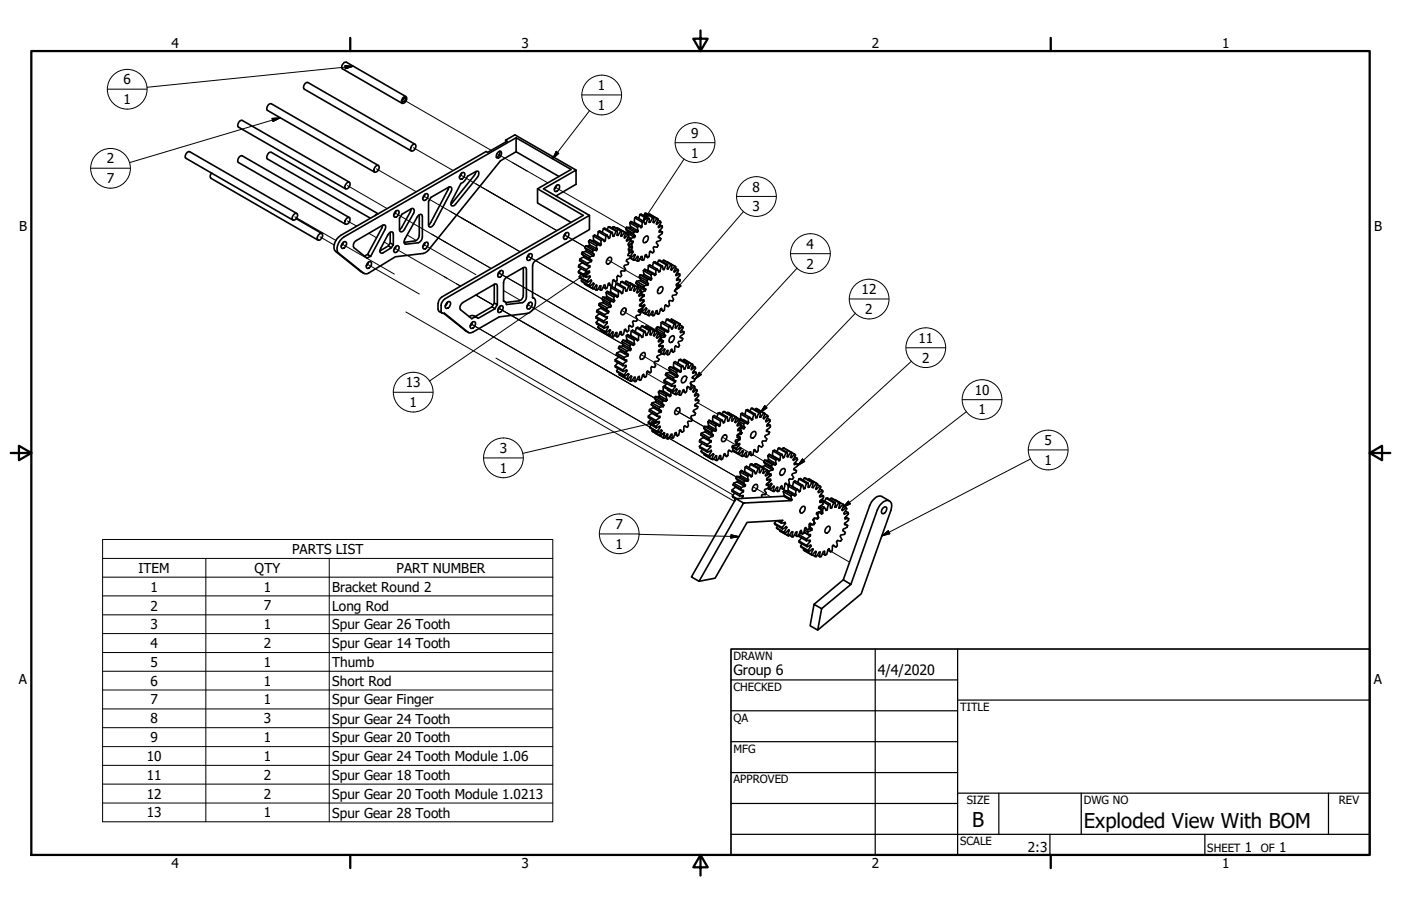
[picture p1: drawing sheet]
<svg xmlns="http://www.w3.org/2000/svg" width="432mm" height="279mm" viewBox="0 0 432 279" stroke-linecap="round" stroke-linejoin="round" font-family="sans-serif">
<defs><g id="words">
<g font-size="6.3">
<text x="299.7" y="255.1">B</text>
<text x="334" y="255.3">Exploded View With BOM</text>
</g>
<g font-size="4.4">
<text x="226.1" y="208">Group 6</text>
<text x="270.5" y="208.2">4/4/2020</text>
</g>
<g font-size="4.2">
<text x="52.8" y="14.7">4</text>
<text x="160.8" y="14.7">3</text>
<text x="268.7" y="14.7">2</text>
<text x="376.7" y="14.7">1</text>
<text x="38" y="26">6</text>
<text x="184.3" y="27.7">1</text>
<text x="38" y="32.1">1</text>
<text x="184.3" y="33.8">1</text>
<text x="213" y="42.5">9</text>
<text x="32.9" y="50.4">2</text>
<text x="213" y="48.6">1</text>
<text x="32.9" y="56.5">7</text>
<text x="232" y="59.1">8</text>
<text x="232" y="65.2">3</text>
<text x="5.9" y="71.4">B</text>
<text x="423.5" y="71.4">B</text>
<text x="248.6" y="76.7">4</text>
<text x="248.6" y="82.8">2</text>
<text x="265.6" y="90.7">12</text>
<text x="266.7" y="96.8">2</text>
<text x="283.1" y="105.7">11</text>
<text x="284.2" y="111.8">2</text>
<text x="125" y="119.4">13</text>
<text x="126.2" y="125.5">1</text>
<text x="300.4" y="121.7">10</text>
<text x="301.6" y="127.8">1</text>
<text x="321.9" y="137.2">5</text>
<text x="154.1" y="139.7">3</text>
<text x="321.9" y="143.3">1</text>
<text x="154.1" y="145.8">1</text>
<text x="189.7" y="163.1">7</text>
<text x="90" y="170.8">PARTS LIST</text>
<text x="189.7" y="169.2">1</text>
<text x="42.7" y="176.6">ITEM</text>
<text x="78.5" y="176.7">QTY</text>
<text x="122.2" y="176.6">PART NUMBER</text>
<text x="46.4" y="182.4">1</text>
<text x="81.3" y="182.4">1</text>
<text x="102.4" y="182.5">Bracket Round 2</text>
<text x="46.4" y="188.3">2</text>
<text x="81.3" y="188.2">7</text>
<text x="102.4" y="188.3">Long Rod</text>
<text x="46.4" y="194.1">3</text>
<text x="81.3" y="194">1</text>
<text x="102.4" y="194.1">Spur Gear 26 Tooth</text>
<text x="46.4" y="199.8">4</text>
<text x="81.3" y="199.8">2</text>
<text x="102.4" y="199.9">Spur Gear 14 Tooth</text>
<text x="46.4" y="205.6">5</text>
<text x="81.3" y="205.6">1</text>
<text x="102.4" y="205.7">Thumb</text>
<text x="5.8" y="211.1">A</text>
<text x="46.4" y="211.5">6</text>
<text x="81.3" y="211.5">1</text>
<text x="102.4" y="211.5">Short Rod</text>
<text x="423.4" y="211.1">A</text>
<text x="46.4" y="217.2">7</text>
<text x="81.3" y="217.2">1</text>
<text x="102.4" y="217.2">Spur Gear Finger</text>
<text x="46.4" y="223.1">8</text>
<text x="81.3" y="223.1">3</text>
<text x="102.4" y="223.1">Spur Gear 24 Tooth</text>
<text x="46.4" y="228.9">9</text>
<text x="81.3" y="228.9">1</text>
<text x="102.4" y="228.9">Spur Gear 20 Tooth</text>
<text x="45.2" y="234.7">10</text>
<text x="81.3" y="234.6">1</text>
<text x="102.4" y="234.7">Spur Gear 24 Tooth Module 1.06</text>
<text x="45.2" y="240.5">11</text>
<text x="81.3" y="240.5">2</text>
<text x="102.4" y="240.5">Spur Gear 18 Tooth</text>
<text x="45.2" y="246.3">12</text>
<text x="81.3" y="246.3">2</text>
<text x="102.4" y="246.3">Spur Gear 20 Tooth Module 1.0213</text>
<text x="45.2" y="252.1">13</text>
<text x="81.3" y="252.1">1</text>
<text x="102.4" y="252.2">Spur Gear 28 Tooth</text>
<text x="316.8" y="262.8">2:3</text>
<text x="383.7" y="262.8">1</text>
<text x="394.2" y="262.8">1</text>
<text x="52.8" y="267.7">4</text>
<text x="160.8" y="267.7">3</text>
<text x="268.7" y="267.7">2</text>
<text x="376.7" y="267.7">1</text>
</g>
<g font-size="3.5">
<text x="226.1" y="203.5">DRAWN</text>
<text x="226.1" y="213">CHECKED</text>
<text x="295.9" y="219.2">TITLE</text>
<text x="226.1" y="222.6">QA</text>
<text x="226.1" y="232.1">MFG</text>
<text x="226.1" y="241.6">APPROVED</text>
<text x="297.9" y="248">SIZE</text>
<text x="334" y="248">DWG NO</text>
<text x="412.7" y="247.9">REV</text>
<text x="295.9" y="260.7">SCALE</text>
<text x="372.1" y="262.8">SHEET</text>
<text x="388.6" y="262.8">OF</text>
</g>
</g></defs>
<!-- layer: Tweak Trail (ANSI) -->
<g fill="none" stroke="#000" stroke-width=".31">
<path d="M124.2 30.7l27.2 15.7M107.1 57.2l12.2 7.1M116 52.1l12.3 7M127.4 45.5l12.2 7.1M141.9 53.9l29.7 17.2M153.2 47.4l9.3 5.4M158 50.2l10.8 6.2M171.1 57.7l21.9 12.7M90.9 66.9l12.7 7.3M98.6 73l4.4 2.6M105.4 75.2l16.1 9.3M107.1 68.1l2.8 1.6"/>
<path d="M113.7 71.9l2.4 1.4M118.4 74.6l1.5 .9M121.6 76.5l16.1 9.3M121.6 65.6l29.8 17.2-18.4-10.6M125.5 72.5l2.8 1.7M130.6 60.5l16.1 9.2M130.6 75.4l16.1 9.3M138.7 65.2l21.6 12.5-18.3-10.6M162.6 78.9l22.9 13.3zM173.9 72.4l6.4 3.7zM113.1 81.4l16.1 9.3M125.1 96.2l101.3 58.4"/>
<path d="M136.8 85.3l5.2 3-1.3-.8M145.2 99.9l81.8 47.2zM146.7 91l5.3 3M152.1 87.8l.2 .2M153.6 95l48.1 27.7M153.6 84.1l38.6 22.2M153.7 95l48 27.7M153.7 84.1l38.5 22.1M155.2 89.6l5.2 3M162.6 93.9l28.1 16.2M187.1 80l10.2 5.9M191.6 95.7l11 6.3"/>
<path d="M152.8 110.4l73.1 42.3M197.5 109.3l9.1 5.3M199.3 115.1l5.9 3.5M208.2 126.5l8.9 5.1zM215 124.2l6.2 3.6M222.6 134.8l12.9 7.4M232.1 150.1l5.5 3.1M246.4 164.4l.2 .1M256.2 170.1l5.6 3.3"/>
</g>
<!-- layer: Visible (ANSI) -->
<g fill="none" stroke="#000" stroke-width=".51">
<path d="M124.2 30.1l.8-.3a1.19 1.19 0 0 1 .1 1.4 1.19 1.19 0 0 1-1.3 .6 1.63 1.63 0 0 1 .4-1.7zM124.5 30.3l.3-.1a.72 .72 0 0 1 .1 .8 .72 .72 0 0 1-.6 .4 .74 .74 0 0 1 .2-1.1zM125.1 29.8l-18.4-10.6a1.42 1.42 0 0 0-1.2 2l18.5 10.7M65.2 53.3a1.18 1.18 0 0 0-.2 1.7l33 19M106.8 56.5l.7-.4a1.22 1.22 0 0 1 .2 1.4 1.22 1.22 0 0 1-1.3 .7 1.34 1.34 0 0 1 .4-1.7zM107.7 56.2l-33-19.1a1.37 1.37 0 0 0-1.2 2.1l33 19M115.9 51.2l.7-.2a1.21 1.21 0 0 1 0 1.4 1.21 1.21 0 0 1-1.3 .5 1.8 1.8 0 0 1 .6-1.7zM116.6 51.1l-33-19.1a1.37 1.37 0 0 0-1.2 2l33 19.1M127.1 44.8l.7-.4a1.31 1.31 0 0 1 .2 1.4 1.31 1.31 0 0 1-1.1 .8 1.09 1.09 0 0 1 .2-1.8zM128 44.5l-33.1-19a1.32 1.32 0 0 0-1.1 2l32.9 19M131 59.9l-.7 1.2M138.3 57.7l-5.5 3.2-.7 1.2v7.3"/>
<path d="M138.3 57.7h.6a1.03 1.03 0 0 1 .1 1.4l-5.3 10.1a1.04 1.04 0 0 1-1.6 .6v-.4l.7-.8zM142 53.6l.8-.5 .3 .2a1.31 1.31 0 0 1-1.3 1.9 1.21 1.21 0 0 1 .2-1.6zM142.3 53.3l-.7 1.2M146.7 52.9l-2.6 1.5a4.1 4.1 0 0 1-2.1 2.2l-2.8 5.4a1.07 1.07 0 0 0 .1 1.5l.7-.1 .4-.4 6.7-8.3a1.56 1.56 0 0 0 .3-1.9l-.7 .1-.5 1.2-7.2 8.8M153.7 46.7h.7a1.37 1.37 0 0 1-1.3 2 1.55 1.55 0 0 1 .6-2zM154.1 46.6a1.6 1.6 0 0 1-1.1 1.9M155.8 43.2l.5 .4-6 3.4-.5-.3-44.8 25.9a4.2 4.2 0 0 0-1.9 4.6l8 6.5 1.1 .6M155.8 43.2l2.9-1.6 18.8 10.9M155.8 43.2l.3 .5M159.1 42.5l-53.1 30.6a4.5 4.5 0 0 0-2 4.6l8.1 6.6a1.49 1.49 0 0 0 1.6-.2l8.2-4.9 8.5-1 1.2-.6 22.6-28 4.9-2.8M159.1 46.8v-4.3l16.9 9.8-10.3 5.9v4.4l10.3 6M159.1 46.8l13.2 7.6"/>
<path d="M165.7 58.2l14.1 8.2-43.6 25.2a3.6 3.6 0 0 0-.8 4.5l.9 .5M171.3 57.4l.7-.4a1.17 1.17 0 0 1 .3 1.4 1.17 1.17 0 0 1-1.3 .6 1.35 1.35 0 0 1 .3-1.6zM171.6 57.2l-.8 1.2M90.7 66l.7-.2a1.3 1.3 0 0 1-1 2.1l-.2-.2a1.37 1.37 0 0 1 .5-1.7zM91.3 67.4l7.9 4.6M91.5 65.8l-33-19a1.32 1.32 0 0 0-1.2 2l33 19.1M98.5 72.1l.7-.1a1.35 1.35 0 0 1-1.2 2 1.27 1.27 0 0 1 .5-1.9zM105.6 74.9l.8-.4 .2 .1a1.34 1.34 0 0 1-1.3 1.9 1.21 1.21 0 0 1 .3-1.6zM105.9 74.7l-.7 1.2M106.9 67.3l.7-.2a1.2 1.2 0 0 1 .1 1.4 1.2 1.2 0 0 1-1.3 .5 1.65 1.65 0 0 1 .5-1.7zM107.7 67.1l-33-19a1.37 1.37 0 0 0-1.2 2l33 19.1M113.3 78.5l-.9 .5"/>
<path d="M116.5 66l-.9 .5M116.5 65.9l-32.9-18.9a1.37 1.37 0 0 0-1.2 2l31.8 18.3M117.1 77.4v.1M117.9 69.5l-8 4.7a1.64 1.64 0 0 0-.8 2.2l4.1 3.2 1-.5M117.9 69.5l.7-.1a1.14 1.14 0 0 1 0 1.5l-4.4 8.2-.9-.6 4.4-8.1zM120.3 74.9l-.6 .9M120.3 71.6v3.3l.9 .6M121.2 75.5v-3.4l-.2-.5a1.21 1.21 0 0 0-1.4 .8l-2.3 4.2a.92 .92 0 0 0 .4 1.5l2.9-1.7-.9-.6-2.6 1.6M121.2 75.5l-.6 .9M121.8 65.3l.4-.3h.6a1.37 1.37 0 0 1-1.3 1.9 1.28 1.28 0 0 1 .3-1.6zM121.8 76.2l.8-.4 .2 .1a1.34 1.34 0 0 1-1.3 1.9 1.21 1.21 0 0 1 .3-1.6zM122 75.9l-.7 1.3"/>
<path d="M122 65.1l-.7 1.2M126.7 64.4l-2.9 1.7-.7 1.2v3.5M126.7 64.4l.4-.1a.76 .76 0 0 1 .5 1l-2.9 5.3a.92 .92 0 0 1-1.5 .6l-.1-.4 .7-.7 2.7-4.8zM128.8 66.5l.8-.4 .5 .3 .1 .3v6.4l-.3 .9-1 .9-4.1 .3a1.21 1.21 0 0 1 0-1.5zM129.2 66.2v6.3l-.2 1-1 .8-3.5 .4M130.7 60.1l.8-.4 .3 .1a1.31 1.31 0 0 1-1.3 1.9 1.21 1.21 0 0 1 .2-1.6zM130.7 75.1l1.1-.4a1.37 1.37 0 0 1-1.3 2 1.29 1.29 0 0 1 .2-1.6zM131 74.9l-.7 1.2M162.8 78.6l.4-.3h.6a1.37 1.37 0 0 1-1.2 2 1.28 1.28 0 0 1 .2-1.7zM163.1 78.4l-.7 1.2M171.3 60.5l6.2-3.7v-4.3l-10 5.7 14.2 8.2M174.1 72.1l.4-.3h.6a1.37 1.37 0 0 1-1.2 1.9 1.29 1.29 0 0 1 .2-1.6z"/>
<path d="M174.4 71.9l-.7 1.2M178.8 79.9l2.3 1.3M178.8 79.9l-.2 .5 2.4 1.3M179.3 78.3l2.3 1.4M179.3 78.3l2.9 1.8M179.5 77.8l2.4 1.4M179.5 77.8l-.2 .5M179.9 79.3l-1.1 .6M179.9 79.3l2.3 1.3M180 78.9l-.1 .4M180.2 76.3l.6 .9M180.2 76.3l2.4 1.4"/>
<path d="M180.5 75.8l1 .1M180.5 77.5l-1 .3M180.5 75.8l2.4 1.4M180.5 77.5l2.4 1.4M180.5 75.8l-.3 .5M180.8 77.2l2.3 1.3M180.8 77.2l-.3 .3M181.4 74.4l.3 1.1M181.4 74.4l2.4 1.4M181.5 75.9l2.3 1.4M181.6 79.7l.8 .5-.2 .4M181.7 75.5l2.4 1.3"/>
<path d="M181.7 75.5l-.2 .4M181.8 74l.6 .2M181.8 74l2.9 1.6M181.8 74l-.4 .4M181.9 79.2l-.3 .5M182.6 77.7l.5 .8M182.9 72.8v1.2M182.9 77.2l.9 .1M182.9 72.8l.4-.3 2.3 1.3M182.9 72.8l2.3 1.4M182.9 77.2l-.3 .5M182.9 78.9l-1 .3"/>
<path d="M182.9 74l2.4 1.4M182.9 74l-.3 .4M183.1 78.5l-.2 .4M183.8 75.8l.3 1M184.1 76.8l-.3 .5M184.2 72.8l2.4 1.4M184.2 72.8l-.1 .1M184.4 71.4l-.2 1.4M184.4 71.4l.4-.2 2.3 1.3M184.4 71.4l2.4 1.4M185.2 74.2l.1 1.2M185.3 75.4l-.3 .4-.9-.4-.3 .4"/>
<path d="M185.6 73.8l.6 .7 .4-.3M185.6 73.8l-.4 .4M186 70.5l.4-.1 2.3 1.3M186 70.5l2.3 1.4M186 70.5l-.4 1.1M186.8 72.8l-.2 1.4M187.1 72.5l.5 1 .3-.2M187.1 72.5l-.3 .3M187.4 73l.5 .3M187.5 70l.4-.1 2.3 1.3M187.5 70l2.4 1.3M187.5 70l-.4 .8"/>
<path d="M187.6 79.4h.7a1.35 1.35 0 0 1-1.2 2 1.34 1.34 0 0 1 .5-2zM188.3 71.9l-.4 1.4M188.7 71.7l.2 1.2 .3-.1M188.7 71.7l-.4 .2M188.9 72.6l.3 .2M189 69.9l2.6 1.4M189 69.9l2.3 1.3M189 69.9l-.3 .5M189.9 71.3l-.7 1.5M190.2 72.5l.3 .1M190.2 71.2v1.4h.3M190.2 70.3l2.4 1.3"/>
<path d="M190.2 70.3l-.1 .1M190.2 71.2l-.3 .1M190.2 70.3l2.5 1.4M191.3 71.2l-.8 1.4M191.3 71.2l.3 .1M191.6 71.3l-.3 1.5h.3l1-1.2M192.6 71.6l.2 .2-.5 1.5 .2 .2 1.1-1M192.8 72l.8 .5M192.8 70.6l.6 .8M192.8 70.6l2.4 1.4M193.1 70.1l1 .1M193.1 70.1l2.4 1.4"/>
<path d="M193.1 70.1l-.3 .5M193.2 71.8l2.4 1.4M193.2 71.8l-.4 .1M193.4 71.4l2.4 1.4M193.4 71.4l-.2 .4M193.5 73.2l.8 .5M193.6 72.5l.2 .2-.8 1.4 .2 .3 1.1-.7M193.7 73.1l.8 .4M194.1 70.2l2.4 1.4M194.1 68.7l.3 1.1M194.1 68.7l2.4 1.4M194.2 74.4l.8 .5"/>
<path d="M194.3 73.7l.1 .3-.9 1.3 .1 .3 1.1-.4 .1 .4-1.1 1.2v.4l1.1-.2-.1 .5-1.1 .9-.1 .4 .9 .2-.1 .5-1.1 .6-.2 .4 .7 .5-.2 .5-1 .3-.2 .4 .5 .9-.3 .5-1-.1-.2 .4 .3 1.1-.3 .3-.9-.3-.3 .3 .1 1.3-.4 .3M194.4 79.3l.1 .1M194.4 69.8l2.3 1.4M194.4 69.8l-.3 .4M194.4 76.1l.5 .3M194.4 74.2h.1M194.4 68.3l2.6 1.5M194.4 68.3l2.4 1.4M194.4 68.3l-.3 .4M194.5 73.5l-.2 .6 .8 .3-.1 .5M194.8 77.5l.3 .2M194.9 76.4l-1 1.1v.5l1.2-.6v.3l-.8 1.4 .2 .3"/>
<path d="M195 74.9l-1.1 .7v.5h1v.3M195.2 72l.6 .8M195.5 71.5l1 .1M195.5 71.5l-.3 .5M195.5 78.5l.3 .2M195.5 68.6l2.4 1.3M195.5 68.6l-.2 .2M195.6 73.2l-1.1 .3M195.6 67.2l-.1 1.4M195.6 67.2l.4-.3 2.4 1.4M195.6 67.2l2.4 1.4M195.8 78.7l-.6 1.4"/>
<path d="M195.8 78.7l-.2-.2-1.1 .9M195.8 72.8l-.2 .4M196.5 70.1l.2 1.1M196.7 71.2l-.2 .4M196.8 69.7l.7 .5 .4-.3M196.8 69.7l-.3 .4M197.2 66.2l-.4 1.2M197.2 79.8l.8 .5M197.2 66.2l.4-.2 2.4 1.4M197.2 66.2l2.4 1.4M198 68.6l-.1 1.3M198.4 68.3l.4 .9 .3-.2"/>
<path d="M198.4 68.3l-.4 .3M198.5 73.3l.4-.3 .7-.2a1.39 1.39 0 0 1-1.2 2.1 1.15 1.15 0 0 1 .1-1.6zM198.6 68.7l.5 .3M198.8 78.9l.8 .5M198.8 65.8l2.7 1.3M198.8 65.8l2.4 1.3M198.8 65.8l-.4 .7M199.6 67.6l-.5 1.4M199.6 79.4l-.4-.9-.3 .2-.5 1.4-.4 .2M200 67.4l.1 1.2 .3-.1M200 67.4l-.4 .2M200.1 68.4l.3 .1"/>
<path d="M200.2 66l2.3 1.4M200.2 66l-.2 .2M200.2 66l2.5 1.5M200.3 77.5l.7 .4M201.2 67.1l-.8 1.4M201.2 67.1h.3M201.3 68.5l.2 .1M201.5 67.1l-.2 1.4 .2 .1M202.5 67.4l.3 .2-.6 1.4 .2 .2 1.1-.9M202.5 67.4l-1 1.2M202.7 67.8l.8 .5M202.9 73.1l.6 .4"/>
<path d="M203.3 71.1l.9 .5M203.3 69.3l.8 .4M203.5 68.3l.2 .3-.8 1.3v.3l1.2-.5M204.1 69.7l.1 .4-1.1 1.1v.4h1.1M204.2 71.6l-.1 .4-1.1 .8-.1 .4 .8 .4-.2 .5-1.1 .4-.2 .4 .6 .8-.2 .5-1.1-.1-.2 .4 .2 1.1-.3 .4-.7-.5-.3 .3-.2 1.3-.4 .3M113.3 81.1l.7-.5a1.17 1.17 0 0 1 .3 1.5 1.17 1.17 0 0 1-1.3 .6 1.35 1.35 0 0 1 .3-1.6zM113.5 80.8l-.3 .9-.4 .3M136.7 92.5l45-26.1v4.4l-16.7 9.6-.6 .7-.3 .9v9.8a1.96 1.96 0 0 1 .5 3.1 3.2 3.2 0 0 1-2.1 1.7l-8.6 1.1-8.2 4.7-1 .3-7.7-6.1-.7-.1a3.7 3.7 0 0 1 .4-4zM136.8 96.6l7.6 6M137.7 93.4l.7-.4 .3 .1a1.37 1.37 0 0 1-1.3 2 1.28 1.28 0 0 1 .3-1.7zM137.9 93.2l-.7 1.2M144.6 97.7l1.1-.4 1.4 .6"/>
<path d="M145.4 99.6l.3-.3h.7a1.37 1.37 0 0 1-1.3 1.9 1.28 1.28 0 0 1 .3-1.6zM145.6 99.4l-.7 1.2M151.6 94.6l-5.1 3M151.6 94.6l1 .6M152.3 87.7l-10 5.9a1.57 1.57 0 0 0-.4 1.9l3.5 2.8a1.31 1.31 0 0 1 2-.1l5.2-3M152.3 87.7l.7-.1 .3 .7v5.7l-1-.5zM152.3 93.5l-.7 1.1M153.3 94l-.7 1.2M153.9 94.7l.7-.5 .3 .2a1.37 1.37 0 0 1-1.4 1.9 1.43 1.43 0 0 1 .4-1.6zM153.9 83.8l.7-.4 .3 .1a1.34 1.34 0 0 1-1.4 1.9 1.35 1.35 0 0 1 .4-1.6zM154.1 94.4l-.7 1.3M154.1 83.6l-.7 1.2"/>
<path d="M155.2 92.8l.4 .2M155.8 85.9l5.5-3.4h.7l.2 .6v8.5a1.86 1.86 0 0 1-1.2 1.7l-4.9 .6-.5-.9-.4-.1v-5.7zM161.3 82.5v8.6a1.86 1.86 0 0 1-1.3 1.7l-4.2 .5M162.8 93.6l.7-.4 .3 .1a1.37 1.37 0 0 1-1.2 1.9 1.28 1.28 0 0 1 .2-1.6zM163.1 93.3l-.7 1.3M164.1 91.7l.4 .2M178.3 83.7l2.4 1.4M178.3 83.7v.4l2.4 1.4M178.4 81.9l-.1 .5 2.4 1.3M178.4 81.9l2.3 1.3M178.6 85.3l2.4 1.4M178.6 85.3l.1 .4 2.4 1.4"/>
<path d="M179.1 84.6l-.5 .7M179.1 82.8l-.8 .9M179.2 86.6l2.4 1.4M179.2 86.6l2.6 1.7M179.5 81l-1.1 .9M179.5 86.1l-.3 .5M179.5 80.8v.2M179.5 81l2.3 1.4M180.1 87.6l2.6 1.4M180.1 87.6l.2 .1M180.2 87.4l-.1 .2M180.7 83.7l1-.1v.4"/>
<path d="M180.7 85.1v.4M180.7 83.2v.5M181 81.7l.9 .3-.1 .4-1.1 .8M181 86.7l.1 .4M181.1 81.2l-.1 .5M181.2 83.7l.5 .3M181.5 85.2l.4 .2M181.6 88l.2 .3M181.7 84l-1 1.1M181.8 88.3l1.1-1 .2 .2-.6 1.4 .3 .2 1-1.2 .2 .1-.3 1.4M181.9 85.4l-.9 1.3M181.9 85.4l-.1-.3-1.1 .4"/>
<path d="M182.1 86.4l.2 .2M182.2 80.6l-1.1 .6M182.3 86.6l-.7 1.4M182.3 86.6l-.1-.2-1.1 .7M182.9 89l.8 .4M183.7 97.7l1.1-1 2.3 1.4M183.7 89.4l.4 .1 .8-1.4h.3v1.4M183.7 97.7l2.4 1.3M183.7 97.7v.4l2.4 1.4M183.8 99.4l2.4 1.4M183.8 99.4l.1 .5 2.3 1.3M184 95.7l-.1 .5 2.3 1.3"/>
<path d="M184 95.7l2.4 1.3M184.4 89l.8 .5M184.5 98.6l-.7 .8M184.5 94.1l2.4 1.4M184.5 94.1l2.9 1.8M184.7 93.6l2.4 1.3M184.7 93.6l-.2 .5M185.2 95.1l-1.2 .6M185.2 95.1l2.3 1.4M185.3 94.7l-.1 .4M185.5 92.1l.6 .9M185.5 92.1l2.4 1.4"/>
<path d="M185.8 91.6l1 .2M185.8 93.3l-1.1 .3M185.8 91.6l2.4 1.4M185.8 93.3l2.4 1.4M185.8 91.6l-.3 .5M185.9 88.6l.8 .4M186.1 99.5l1-.2v.3M186.1 93l2.3 1.3M186.1 93l-.3 .3M186.1 99v.5M186.2 97.5l1 .2-.1 .4M186.4 97l-.2 .5"/>
<path d="M186.7 89l-.2-1.1h-.3l-.7 1.5-.3 .1M186.8 91.8l2.3 1.3M186.8 99.4l.3 .2M186.8 90.2l.2 1.2M186.8 90.2l2.4 1.4M186.9 95.5l.7 .5-.1 .5M187 91.4l2.4 1.3M187 91.4l-.2 .4M187.1 98.1l-1 .9M187.1 99.6l-.9 1.2M187.1 89.9l2.7 1.4M187.1 89.9l2.4 1.3"/>
<path d="M187.1 94.9l-.2 .6M187.1 89.9l-.3 .3M187.5 87.7l.8 .5M187.5 96.5l-1.1 .5M187.9 93.5l.5 .8M188.2 93l.9 .1M188.2 94.7l-1.1 .2M188.2 93l-.3 .5M188.2 90l2.4 1.4M188.2 90l-.2 .3M188.3 88.7l-.1 1.3M188.3 88.2l-.5-1-.3 .2-.4 1.4-.4 .2"/>
<path d="M188.3 88.7l.4-.3 2.3 1.3M188.3 88.7l2.3 1.3M188.4 94.3l-.2 .4M188.9 86.4l.9 .5M189.2 91.6l.2 1.1M189.4 92.7l-.3 .4M189.5 91.2l.7 .5 .4-.3M189.5 91.2l-.3 .4M189.8 86.9l-.6-.7-.4 .4-.1 1.3-.4 .3M189.9 87.6l-.4 1.3M189.9 87.6l.3-.3 2.4 1.4M189.9 87.6l2.3 1.3"/>
<path d="M190.4 85l.2 .2M190.6 90v1.4M191 89.7l.6 .9 .3-.2M191 89.7l-.4 .3M191.2 90l.7 .4M191.5 86.9l.3-.1 2.4 1.3M191.5 86.9l2.3 1.4M191.5 86.9l-.4 .9M191.7 95.5l.7-.6 .3 .1a1.3 1.3 0 0 1-1.1 2l-.3-.5zM192.2 88.9l-.3 1.5M192.6 88.7l.2 1.1 .4-.1M192.6 88.7l-.4 .2"/>
<path d="M192.8 89.5l.4 .2M192.9 86.7l2.7 1.5M192.9 86.7l2.4 1.4M192.9 86.7l-.3 .5M193 80.5l.2 .1M193.8 88.3l-.6 1.4M194.1 87.3l.1-.1 2.3 1.3M194.2 88.1l-.1 1.4h.3M194.2 89.3l.2 .2M194.2 88.1l-.4 .2M195.2 80.1l.3 .2 1-1.2h.2l-.2 1.4M195.2 80.1l-1-.5 1.1 .6"/>
<path d="M195.3 88.1l-.9 1.4M195.3 88.1l.3 .1M195.3 89.5l.2 .2M195.6 88.2l-.3 1.4 .2 .1M195.7 80.1l.8 .4M196 87.2l2.9 2M196 87.2l2.3 1.4M196.2 86.7l2.4 1.4M196.2 86.7l-.2 .5M196.5 88.5l.3 .2-.6 1.5 .2 .2 1.1-.9M196.5 88.5l-1 1.2M196.5 88.3l2.4 1.4"/>
<path d="M196.5 88.3l-.2 .1M196.7 89l.8 .5M196.7 96l.3 .1M196.7 87.8l-.2 .5M196.8 95.6l1.9 1M196.8 95.6l2.1 1.2M197 85.3l.5 .9M197 85.3l2.4 1.3M197.2 86.6l-1 .1M197.2 86.6l2.4 1.3M197.2 93.9l.2 .1M197.2 92.6h.2"/>
<path d="M197.2 95.4l.9 .5M197.3 84.8l.9 .2M197.3 84.8l2.3 1.4M197.3 90.5l.4 .2M197.3 84.8l-.3 .5M197.4 92.6l1-.1v.4M197.4 94l.1 .4 1.1-.5 .1 .3M197.5 89.5l.2 .2-.9 1.4 .2 .3 1.1-.6 .1 .4M197.5 86.2l-.3 .4M197.5 86.2l2.3 1.3M197.5 95.3l.4 .3M197.5 90l.3 .2"/>
<path d="M197.7 90.7l.9 .2-.1 .4M197.8 94.4l.3 .1M197.8 90.2l-.1 .5M197.9 95.6l.2 .3M198 80.3l-.1-1.2h-.3l-.8 1.4h-.3M198.1 94.5l-.2 .5-1.1 .6-.1 .4 .8 .6-.3 .5-1 .2-.2 .4 .5 .9-.3 .5-1-.2-.3 .4 .3 1.2-.4 .3-.7-.5-.4 .3v1.4l-.4 .3M198.2 91.2l-1 1.2v.4l1.1-.3v.5l-1.1 .9-.1 .5 1 .1M198.2 91.1l.3 .2M198.2 85l2.4 1.4M198.3 83.4l.2 1.2M198.3 88.6l.8 .6-.2 .5M198.3 83.4l2.4 1.4"/>
<path d="M198.3 92.8l.1 .1M198.4 92.9l-1 1.1M198.4 94l.3 .2M198.5 91.3l-1.1 .9v.4M198.5 84.6l2.4 1.4M198.5 84.6l-.3 .4M198.6 88.1l-.3 .5M198.7 94.2l-.8 1.4M198.7 83.1l2.5 1.4M198.7 83.1l2.3 1.3M198.7 96.6l.2 .2M198.7 83.1l-.4 .3"/>
<path d="M198.9 89.7l-1.1 .5M198.9 96.8l1.1-1.1 .2 .1-.4 1.5M199 96.8l.8 .5M199.1 95.1l.2 .1M199.3 95.2l-.6 1.4M199.3 95.2l-.2-.2-1 .9M199.4 86.6l.4 .9M199.6 86.2l1 .2M199.6 87.9l-1 .2M199.6 86.2l-.2 .4M199.7 83.3l2.4 1.3M199.7 83.3l-.2 .2"/>
<path d="M199.8 82l-.1 1.3M199.8 97.3h.4l.8-1.3h.3l-.1 1.3M199.8 82l.4-.3 2.4 1.3M199.8 82l2.4 1.3M199.8 87.5l-.2 .4M200.5 96.9l.7 .4M200.7 84.8l.2 1.2M200.9 86l-.3 .4M201 84.4l.8 .6 .3-.4M201 84.4l-.3 .4M201.4 80.9l-.3 1.3M201.4 80.9l2.4 1.3"/>
<path d="M201.4 80.9l.4-.2 2.4 1.3M202 96.5l.8 .4M202.2 83.3l-.1 1.3M202.6 83l.5 .9 .3-.2M202.6 83l-.4 .3M202.8 96.9l-.2-1.1-.4 .1-.6 1.4h-.4M202.8 83.4l.6 .3M203 80.3h.4l2.3 1.3M203 80.3l2.4 1.4M203 80.3l-.4 .9M203.2 88.7l.8-.3a1.24 1.24 0 0 1 .1 1.4 1.24 1.24 0 0 1-1.3 .6 1.58 1.58 0 0 1 .4-1.7zM203.5 95.4l.9 .5"/>
<path d="M203.8 82.2l-.4 1.5M203.8 99.5l-.1 1.3M203.8 99.5l2.3 1.4M203.8 99.5l.4-.3 2.4 1.3M204.2 82l-.4 .2M204.3 82.9l.4 .2M204.4 95.9l-.5-.8-.3 .2-.4 1.4-.4 .2M204.5 80.3l3.5 1.8M204.5 80.3l2.3 1.3M204.5 80.3l-.3 .4M205.1 94.1l.6 .4M205.4 81.7l-.7 1.4-.3 .1-.2-1.2"/>
<path d="M205.4 98.5l-.4 1.1M205.4 98.5l2.4 1.4M205.4 98.5l.5-.1 2.3 1.4M205.7 80.8h-.1M205.7 82.8l.2 .1M205.7 81.6v1.3h.2M205.7 81.6l-.3 .1M206.8 81.6l.3 .1-.3 1.4 .2 .1 1-1.1M206.8 81.6l-.9 1.3M206.9 98.4l-.3 .5M206.9 98.4l2.5 1.4M206.9 98.4l2.8 1.5"/>
<path d="M207.8 99.9l-.5 1.4M207.9 89.7l.2 .2M208 82.1l.3 .2-.7 1.5 .2 .1 1.1-.8M208.2 82.7l.7 .4M208.2 99.8v1.3h.2M208.2 99.8l-.4 .1M208.5 87.8l.8 .5M208.7 84.1l.8 .4M208.8 85.9l.8 .4M208.9 83.1l.2 .3-.8 1.4v.2l1.2-.5M209.3 88.3l-.1 .5-1.1 .5-.2 .5 .8 .6-.3 .5-1.1 .2-.2 .3 .5 .9-.3 .5-.9-.2-.3 .4 .2 1.2-.4 .4-.7-.6-.3 .3-.1 1.3-.4 .3M209.4 99.8l-1 1.3"/>
<path d="M209.4 99.8l.3 .1M209.5 84.5v.5l-1 1.1v.4l1.1-.2M209.6 86.3l-.1 .4-1 .9-.1 .5 .9 .2M209.7 99.9l-.6 1.5 .2 .2 1.1-.9M184.3 100.9l2.3 1.4M184.3 100.9l.2 .3 2.3 1.4M184.7 100.3l-.4 .6M185.2 102l2.3 1.3M185.2 102l2.6 1.5M185.3 101.7l-.1 .3M186.2 100.8v.4M186.6 102.3l.2 .3"/>
<path d="M187.2 100.8l.3 .1M187.5 100.9l-.9 1.4M187.5 100.9l-.1-.3-1.2 .6M187.5 103.3l.3 .2M187.8 103.5l1-1.2 .2 .1-.3 1.5M187.9 101.7l.3 .2M187.9 103.4l.8 .5M188.2 101.9l-.7 1.4M188.2 101.9l-.2-.2-1.2 .9M188.7 103.9h.3l.9-1.3h.3v1.3M189.4 103.4l.8 .5M189.6 112.8l.1 .4 2.3 1.4"/>
<path d="M189.6 112.8l2.4 1.3M189.6 110.9l2.4 1.4M189.6 110.9v.5l2.4 1.4M190.1 108.9l-.2 .5 2.4 1.3M190.1 108.9l2.3 1.3M190.1 114.4l.1 .3 2.3 1.3M190.1 114.4l2.3 1.3M190.4 113.7l-.3 .7M190.4 111.9l-.8 .9M190.6 107.4l3 1.9M190.6 107.4l2.4 1.3M190.8 110.1l-1.2 .8"/>
<path d="M190.8 110.1l2.3 1.3M190.8 109.9v.2M190.8 115.5l2.6 1.5M190.8 115.5l2.4 1.3M190.9 106.8l2.3 1.4M190.9 106.8l-.3 .6M190.9 102.9l.8 .4M190.9 115.1l-.1 .4M191.2 108.4l-1.1 .5M191.2 108.4l2.3 1.3M191.3 107.9l-.1 .5M191.7 103.3l-.2-1.1-.4 .2-.5 1.4-.4 .1"/>
<path d="M191.7 105.3l.5 1M191.7 105.3l2.4 1.4M191.9 106.7l-1 .1M191.9 106.7l2.4 1.4M192 112.8l1-.2v.4M192 114.1v.5M192 104.9l.9 .2M192 104.9l2.4 1.3M192 104.9l-.3 .4M192 112.3v.5M192.2 106.3l-.3 .4M192.2 106.3l2.3 1.3"/>
<path d="M192.3 110.7l.9 .3-.1 .4M192.4 115.7l.1 .3M192.4 110.2l-.1 .5M192.5 101.8l.8 .5M192.5 112.7l.5 .3M192.9 105.1l2.4 1.4M192.9 114.2l.3 .2M193 108.7l.7 .6-.2 .4M193 113l-1 1.1M193 103.6l.2 1.2M193 103.6l2.4 1.3M193.1 111.4l-1.1 .9"/>
<path d="M193.2 116.8l.2 .2M193.2 114.4v-.4l-1.2 .6M193.2 114.4l-.8 1.3M193.2 104.8l-.3 .3M193.2 104.8l2.4 1.3M193.2 108.2l-.2 .5M193.3 102.3l-.5-.8-.3 .2-.3 1.4-.5 .2M193.4 117l1-1 .3 .1-.4 1.4M193.4 103.2l2.4 1.3M193.4 103.2l2.4 1.4M193.4 103.2l-.4 .4M193.5 117l.8 .5"/>
<path d="M193.5 109.7l-1.1 .5M193.5 115.3l.3 .1M193.8 115.4l-.1-.2-1.2 .8M193.8 115.4l-.6 1.4M194 100.4l.6 .3M194.1 106.7l.4 .9M194.3 108.1l-1.1 .1M194.3 117.5l.3 .1 .9-1.3h.3l-.1 1.4M194.4 106.2l.9 .3M194.4 106.2l-.3 .5M194.4 103.4l2.4 1.4M194.4 103.4l-.2 .2"/>
<path d="M194.4 116h.1M194.5 107.6l-.2 .5M194.6 102.1l-.2 1.3M194.6 102.1l2.3 1.3M194.6 102.1l.3-.3 2.4 1.4M194.9 117.2l.8 .5M195.4 104.9l.2 1.2M195.6 106.1l-.3 .4M195.8 104.5l.7 .6 .3-.3M195.8 104.5l-.4 .4M196.2 101.1l-.4 1.2M196.2 101.1l2.3 1.3"/>
<path d="M196.2 101.1l.3-.2 2.4 1.3M196.5 116.8l.7 .5M196.9 103.4l-.1 1.4M197.2 117.3l-.2-1.2-.3 .1-.7 1.4-.3 .1M197.3 103.2l.5 .9 .3-.2M197.3 103.2l-.4 .2M197.5 103.6l.6 .3M197.6 109.2l1-.5a1.34 1.34 0 0 1-1.1 2.1 1.15 1.15 0 0 1 .1-1.6zM197.7 100.6l-.4 .7M197.7 100.6l2.4 1.3M197.7 100.6l.4-.1 2.4 1.4M198 115.9l.8 .4"/>
<path d="M198.5 102.4l-.4 1.5M198.8 116.3l-.4-.9-.3 .2-.5 1.5-.4 .2M198.9 102.2l.2 1.2 .3-.1M198.9 102.2l-.4 .2M199.1 103.1l.3 .2M199.1 100.6l-.2 .4M199.1 100.6l2.4 1.3M199.1 100.6l2.7 1.4M199.5 114.5l.8 .4M200.1 101.9l-.7 1.4M200.3 101.2l2.4 1.2M200.3 103.1l.4 .2"/>
<path d="M200.5 101.9l-.2 1.3 .4 .1M200.5 101.9h-.4M201.5 101.9l-.8 1.4M201.5 101.9l.3 .1M201.8 102l-.4 1.4 .3 .2 1-1.2M202.2 101.2l.5 1M202.2 101.2l2.4 1.4M202.4 110.2h.1M202.6 100.8l2.4 1.3M202.6 100.8l2.9 1.5M202.6 100.8l-.4 .4M202.7 102.4l.2 .3-.6 1.4 .2 .2 1.1-.8"/>
<path d="M202.7 102.2l-.1 .2M202.7 102.2l2.4 1.3M202.8 103.1l.8 .4M202.9 102.8l2 1.1M203 108.1l-.1 .4 .9 .3M203 108.3l.8 .5M203 108.1l.6 .4M203.1 106.7l.2 .1M203.2 107.9l.3 .2M203.3 106.8l1-.2 .1 .3M203.3 104.6l.5 .3M203.3 104.6l.3 .1"/>
<path d="M203.5 108.1l.1 .4M203.6 103.5l.2 .3-.9 1.4v.3l1.2-.5 .1 .4-1.1 1.1v.4l1.1-.2v.6l-1.2 .8M203.6 104.7l.9 .4-.2 .4M203.6 104.1l.2 .1M203.7 100.8l-.2 .3M203.7 100.8l2.4 1.4M203.8 104.2l-.2 .5M203.8 108.8l-.1 .5-1.1 .5-.2 .4 .7 .6-.2 .5-1 .1-.3 .5 .5 .9-.4 .5-.8-.3-.3 .4 .1 1.2-.4 .4-.7-.6-.3 .3-.1 1.4-.4 .2M203.8 108.9l.6 .3M204 106.7l.4 .2M204.2 105.3l.1 .2M204.3 105.5l-1 .9v.4"/>
<path d="M204.4 119.3v1.3M204.4 109.2l.3 .1 .9-1.2h.3l-.1 1.3M204.4 106.9l-.9 1.2M204.4 119.3l1.4 .8M204.6 102.6l.5 .9M204.7 117.3l2.4 1.3M204.7 117.3v.5l2.3 1.3M204.7 107.6l.2 .2M204.9 103.9l-1.1 .3M204.9 119.1l2.4 1.4M204.9 119.1l.1 .3 2.4 1.4M204.9 107.8l-.2-.2-1.1 .9"/>
<path d="M204.9 107.8l-.5 1.4M204.9 119l-.5 .3M205 102.1l.8 .4 .3-.3M205 102.1l-.4 .5M205 109l.8 .4M205.1 115.6l2.6 1.6M205.1 115.6l.3 .2M205.1 103.5l-.2 .4M205.3 115.1l2.3 1.4M205.3 115.1l-.2 .5M205.5 118.2l-.6 .9M205.8 116.5l-1.1 .8"/>
<path d="M205.8 116.5l2.4 1.3M205.9 116.1l-.1 .4M205.9 120l-.2 .3M206.1 113.5l.5 1M206.1 100.9v1.3M206.1 113.5l2.4 1.4M206.4 114.9l-1.1 .2M206.4 114.9l2.3 1.4M206.5 113.1l2.9 1.5M206.5 113.1l2.4 1.3M206.5 113.1l-.4 .4M206.6 100.5l.4 1 .3-.2"/>
<path d="M206.6 114.5l2.3 1.4M206.6 114.5l-.2 .4M206.6 100.5l-.5 .4M206.7 103.9l.7-.4 .3 .1a1.37 1.37 0 0 1-1.3 1.9 1.43 1.43 0 0 1 .3-1.6zM206.7 108.1l.8 .5M206.9 101.1l.4 .2M207 119.1l1.1-.2 .1 .3M207.1 118.6l-.1 .5M207.5 108.6l-.4-.9-.3 .2-.6 1.4-.4 .1M207.6 113.2l2.3 1.4M207.6 113.2l-.3 .2M207.6 111.8v1.4"/>
<path d="M207.6 116.5l-.1 .5 .8 .4-.1 .4M207.6 111.8l.5-.3 2.3 1.4M207.6 111.8l2.4 1.4M207.8 119l.4 .2M208.2 117.8l-1.1 .8M208.2 119.2l-.9 1.3M208.2 101l.2 .1M208.2 106.7l.3 .2M208.5 114.9l.4 1M208.7 116.3l-1.1 .2M208.9 114.4l.8 .4 .2-.2M208.9 114.4l-.4 .5"/>
<path d="M208.9 115.9l-.2 .4M209.4 110.9l-.5 1.1M209.4 110.9l.3-.1 2.4 1.3M209.4 110.9l2.3 1.4M209.5 100.2l.9 .5M209.6 103.9l.6 .4M210 113.2l-.1 1.4M210 101.9l.8 .5M210.4 100.7l.2 .3-.9 1.3v.3l1.1-.2M210.4 112.9l.4 1 .3-.2M210.4 112.9l-.4 .3M210.5 116.3l.7-.3 .3 .1a1.53 1.53 0 0 1-1.1 2 1.09 1.09 0 0 1 .1-1.8z"/>
<path d="M210.8 113.5l.3 .2M210.8 102.4v.5l-1.1 .8-.1 .4 .8 .4-.2 .5-1 .3-.2 .4 .4 .9-.3 .5-.9-.4-.2 .3-.1 1.3-.4 .3M210.8 110.9l2.4 1.4M210.8 110.9l-.3 .4M210.8 110.9l2.7 1.5M211.7 112.3l-.6 1.4M211.7 119.7h.2M211.7 119.6l.2 .1M211.9 119.2l.3 .2M212 113.4l.3 .1M212.1 112.1l-.1 1.4h.3M212.1 112.1l-.4 .2"/>
<path d="M212.2 119.3l-.3 .4M212.9 118.4l.2 .2M212.9 118.5l.2 .1M213.1 118.6l-.1 .2M213.1 118.6l.8 .5M213.2 112.3l-.9 1.2M213.2 112.3l.3 .1M213.4 116.5l.5 .3M213.4 112.7l.8 .5M213.5 112.4l-.5 1.5 .1 .1 1.1-.8M213.8 114.4l.8 .5M213.9 119.1l.3 .2-.7 1.4 .2 .3 1.1-.8"/>
<path d="M213.9 119.1l-1 1-.2-.1 .2-.5M214 119.8l.8 .4M214.2 113.2l.2 .3-.9 1.3v.3l1.1-.2M214.6 114.9v.5l-1.2 .8v.4l.8 .4-.2 .5-1.1 .3-.2 .4 .4 .9-.3 .5-.8-.4-.4 .3v1.3l-.4 .3M199.8 128.3l2.4 1.4M199.8 130.2l2.4 1.3M199.8 128.3v.5l2.4 1.4M199.8 130.2l.1 .4 2.3 1.4M200.2 126.3l2.4 1.4M200.2 126.3l-.1 .5 2.3 1.4M200.2 131.7l2.4 1.4M200.2 131.7l.2 .3 2.4 1.4"/>
<path d="M200.6 129.3l-.8 .9M200.7 131l-.5 .7M200.7 124.8l2.4 1.3M200.7 124.8l2.9 1.8M200.9 127.4l-1.1 .9M200.9 127.4l2.4 1.4M201 124.3l2.3 1.3M201 127.3l-.1 .1M201 132.9l2.3 1.3M201 132.9l3.4 2.1M201 124.3l-.3 .5M201.2 132.5l-.2 .4"/>
<path d="M201.4 125.7l-1.2 .6M201.4 125.7l2.3 1.4M201.5 125.3l-.1 .4M201.7 122.7l.5 .9M201.7 122.7l2.4 1.4M202 122.3l.9 .1M202 124l-1 .3M202 122.3l2.3 1.3M202 124l2.4 1.4M202 122.3l-.3 .4M202.1 133.6v.1M202.2 130.2l1-.2v.4"/>
<path d="M202.2 129.7v.5M202.2 131.5v.5M202.2 123.6l2.4 1.4M202.2 123.6l-.2 .4M202.4 128.2l1 .2-.1 .4M202.6 127.7l-.2 .5M202.6 133.1l.2 .3M202.8 130.1l.4 .3M202.9 120.9l.4 1.1M202.9 122.4l2.4 1.4M202.9 120.9l2.4 1.3M203.1 126.1l.7 .6-.1 .4"/>
<path d="M203.1 131.6l.4 .2M203.2 130.4l-1 1.1M203.3 122l2.3 1.4M203.3 122l-.4 .4M203.3 128.8l-1.1 .9M203.3 120.5l.5 .2M203.3 120.5l2.8 1.5M203.3 125.6l-.2 .5M203.3 120.5l-.4 .4M203.5 131.8l-.9 1.3M203.5 131.8l-.1-.4-1.2 .6M203.7 127.1l-1.1 .6"/>
<path d="M203.8 132.7l.2 .1M204 132.8l-.7 1.4M204 132.8l-.2-.2-1 .8M204.1 124.1l.5 .9M204.3 123.6l1 .2M204.3 123.6l-.2 .5M204.4 125.4l-1.1 .2M204.4 135l.3 .1 .9-1.2h.3l-.2 1.4M204.4 120.6l2.4 1.4M204.4 120.6l-.2 .3M204.6 133.4l.3 .2-.5 1.4M204.6 133.4l-1 1.1-.3-.3"/>
<path d="M204.6 125l-.2 .4M204.6 133.4l.3 .2M204.9 134.9l.8 .4M205.3 122.2l.3 1.2M205.6 123.4l-.3 .4M205.7 120.3l2.5 1.3M205.7 120.3h.1M206.4 134.7l.8 .4M206.8 122l-.4 .3-.7-.4-.4 .3M206.8 120.8v1.2M207.2 135.1l-.1-1.2h-.3l-.7 1.4h-.4M207.3 120.5l.1 .3"/>
<path d="M208 133.9l.8 .5M208.1 121.6l.3 .1 1-1.2h.2l-.1 1.4M208.5 120l.2 .1M208.5 126l.8-.3a1.2 1.2 0 0 1 .1 1.5 1.2 1.2 0 0 1-1.4 .4 1.65 1.65 0 0 1 .5-1.6zM208.7 120.1l-.6 1.5M208.7 120.1l-.2-.1-1.1 .8M208.7 121.4l.8 .5M208.8 134.4l-.4-1.1-.3 .2-.5 1.5-.4 .1M209.4 132.7l.9 .6M210.3 133.3l-.6-.8-.3 .3-.2 1.4-.4 .2M210.4 120.7l.8 .4M211 131.3l.4 .3"/>
<path d="M211.2 121.1l-.4-1-.9 1.6-.4 .2M213.7 126.9l.2 .1M214.2 124.9l.9 .5M214.5 122.9l.8 .5M214.5 121.2l.8 .5M214.8 120.2l.1 .3-.8 1.3v.4l1.2-.5M215.1 125.4l-.2 .5-1.1 .6-.1 .4 .7 .5-.2 .6-1.1 .2-.2 .5 .5 .8-.3 .4h-.9l-.3 .3 .3 1.1-.4 .5-.8-.5-.2 .3v1.3l-.5 .4M215.3 121.7v.3l-1.1 1.2 .1 .4 1-.2M215.3 123.4v.5l-1.1 .9-.1 .4 1 .2M215.6 137.7l2.4 1.3M215.6 137.7l.1 .4 2.4 1.3M215.6 135.8l2.4 1.3"/>
<path d="M215.6 135.8v.5l2.3 1.3M216 134.2l2.4 1.3M216 134.2l2.5 1.4M216.1 139.2l2.3 1.4M216.1 139.2l.2 .3 2.3 1.4M216.2 133.6l2.4 1.4M216.2 133.6l-.2 .6M216.4 136.7l-.8 1M216.5 138.6l-.4 .6M216.8 134.9l-1.2 .9M216.8 134.9l2.3 1.4M216.9 134.6l-.1 .3"/>
<path d="M216.9 132l.6 .8M216.9 132l2.4 1.4M217.2 131.5l1 .1M217.2 131.5l2.3 1.3M217.2 131.5l-.3 .5M217.3 133.2l-1.1 .4M217.3 133.2l2.3 1.4M217.5 132.8l2.3 1.4M217.5 132.8l-.2 .4M217.9 137.6l1.1-.1v.4M218 137.1l-.1 .5M218 139l.1 .4"/>
<path d="M218.2 130l.2 1.2M218.2 131.6l2.3 1.4M218.2 130l2.3 1.4M218.4 135.5l.8 .4-.1 .4M218.4 131.2l2.4 1.4M218.4 131.2l-.2 .4M218.5 137.6l.5 .3M218.6 129.6l2.6 1.5M218.6 129.6l2.3 1.4M218.6 135l-.2 .5M218.6 129.6l-.4 .4M219 137.9l-1 1.1"/>
<path d="M219 139l.3 .2M219.1 136.3l-1.1 .8M219.3 133.4l.5 .8M219.3 139.2l-.9 1.4M219.3 139.2l-.1-.3-1.1 .5M219.5 132.8l1 .2M219.5 132.8l-.2 .6M219.6 134.6l-1 .4M219.6 129.9l2.4 1.3M219.6 129.9l-.2 .2M219.7 128.5l-.1 1.4M219.7 128.5l.5-.4 2.3 1.4"/>
<path d="M219.7 128.5l2.4 1.4M219.7 140l.3 .1M219.8 134.2l-.2 .4M220.5 131.4l.3 1.2M220.8 132.6l-.3 .4M220.9 131l.8 .5 .3-.3M220.9 131l-.4 .4M221.4 127.4l-.4 1.3M221.4 127.4l.4-.1 2.4 1.3M221.4 127.4l2.3 1.4M222.1 129.9l-.1 1.3M222.5 129.5l.4 .9 .4-.2"/>
<path d="M222.5 129.5l-.4 .4M222.8 129.9l.5 .3M222.8 134.5l.4-.3h.6a1.37 1.37 0 0 1-1.2 1.9 1.28 1.28 0 0 1 .2-1.6zM222.9 126.9h.4l2.4 1.4M222.9 126.9l2.4 1.4M222.9 126.9l-.3 .8M223.7 128.8l-.4 1.4M224.2 128.6l.1 1.3 .3-.1M224.2 128.6l-.5 .2M224.3 129.6l.3 .2M224.3 127.2l2.6 1.5M224.3 127.2l-.1 .2"/>
<path d="M224.3 127.2l.3 .1M224.7 138.9l.5 .3M225.3 128.3l-.7 1.5M225.3 128.3h.4M225.5 129.7l.2 .1M225.7 128.3l-.2 1.4 .2 .1M225.7 137.9l1.4 .8M225.7 137.6l1.2 .7M225.9 138.9l-.3 .4-.9-.5-.3 .3-.1 1.4-.3 .3M225.9 138.8l1.7 1M225.9 138.9l1.9 1.2M226.3 139.2l2.3 1.5"/>
<path d="M226.9 138.3l.2 .4M226.9 129l.9 .4M227.2 128.9l2.9 1.6M227.2 128.9l2.4 1.4M227.2 134.3l.1 .1M227.2 128.9l-.1 .1M227.3 134.4l-.1 .5 .9 .2-.1 .5M227.6 136.8l.4 .3M227.6 139.8l.2 .3M227.6 130.4l.8 .5M227.8 129.4l.2 .3-.9 1.4 .2 .3 1.1-.5M227.8 129.4l-1.1 1-.3-.2 .6-1.5-.3-.2-1 1.3"/>
<path d="M227.8 135.4l.2 .2M227.8 132l.4 .2M227.8 130l1.4 .7M228 133.6l.5 .3M228 135.6l-1.1 .9v.5l1.1-.3v.4l-1.1 1.2M228.1 138.2l.2 .2M228.2 132.2h1.1M228.2 132.2l-.2 .6 .7 .7M228.2 131.6l1.1 .6M228.3 129l2.4 1.4M228.3 129l-.3 .3M228.3 138.4l-.7 1.4"/>
<path d="M228.3 138.4l-.1-.4-1.1 .7M228.3 127.7v1.3M228.3 127.7l.4-.3 2.4 1.3M228.3 127.7l2.4 1.4M228.3 133.3l.4 .2M228.4 130.9l.1 .4M228.5 133.9l-1.2 .5M228.5 131.3l-1.1 1.2v.3l1.1-.1-.1 .5-1.1 .8-.1 .4 .9 .4-.2 .5-1.1 .4-.2 .4 .6 .8-.3 .5h-1l-.3 .3 .3 1.2M228.5 131.2l1.1 .6M228.7 133.5l-.2 .4M228.9 139.1l.2 .1M229.1 139.2l-.5 1.5"/>
<path d="M229.1 139.2l-.2-.2-1.1 1.1M229.2 130.7l.4 1.1M229.6 130.3l.8 .4 .3-.3M229.6 131.8l-.3 .4M229.6 130.3l-.4 .4M229.9 126.5l-.3 1.4M229.9 126.5l.5-.2 2.3 1.4M229.9 126.5l2.4 1.4M230.7 129.1v1.3M231.1 128.7l.5 .8 .4-.2M231.1 128.7l-.4 .4M231.3 129l.7 .3"/>
<path d="M231.6 125.9h.4l2.3 1.4M231.6 125.9l2.3 1.4M231.6 125.9l-.5 .8M231.8 133.3l.8-.3a1.19 1.19 0 0 1 .2 1.4 1.19 1.19 0 0 1-1.3 .6 1.63 1.63 0 0 1 .3-1.7zM232.3 127.9l-.3 1.4M232.3 138.9l.9 .5M232.7 127.7l.2 1.1h.4M232.7 127.7l-.4 .2M232.9 128.5l.4 .3M233 126l2.7 1.5M233 126l2.4 1.4M233 126l-.2 .4"/>
<path d="M233.2 139.4l-.5-.8-.4 .2-.3 1.5-.4 .2M233.9 127.3l-.6 1.5M233.9 137.5l.4 .2M234.2 128.5l.2 .2M234.3 127.3l-.1 1.4h.2M234.3 127.3h-.4M235.4 127.4l-1 1.3M235.4 127.4l.3 .1M235.7 127.5l-.5 1.5 .3 .2 1-1.1M235.7 127.6l.8 .5M236.3 132.8l.9 .5M236.5 129l.7 .4"/>
<path d="M236.5 128.1l.2 .3-.7 1.4 .1 .3 1.1-.7M236.7 130.7l.7 .5M237.2 133.3l-.2 .5-1.2 .5-.1 .4 .6 .7-.2 .6h-1l-.3 .3 .3 1.1-.3 .5-.9-.5-.2 .4-.1 1.3-.4 .3M237.2 129.4l.2 .5-1.1 1.2v.3l1.1-.2M237.4 131.2v.5l-1.1 .9-.1 .4 1 .3M238.3 139.1l-.2 1.4M238.3 139.1l2.3 1.4M238.3 139.1l.4-.3 2.3 1.3M239.9 138.2l-.4 1.1M239.9 138.2l2.4 1.4M239.9 138.2h.4l2.3 1.3M241.4 138.1l3.5 2"/>
<path d="M241.4 138.1l-.4 .5M241.4 138.1l2.4 1.4M242.3 139.6l-.6 1.4M242.6 139.5v1.3h.3M242.6 139.5l-.3 .1M243.8 139.5l-.9 1.3M243.8 139.5l.3 .1-.5 1.4M217 140.2l2.5 1.5M217 140.2l.1 .1M217.1 140l-.1 .2M218.4 140.6l.2 .3M219.9 141.5l.8 .5"/>
<path d="M220 140.1l-.6 1.5 .3 .1 1-1.2 .2 .1-.2 1.4M220 140.1l-.2-.1-1.2 .9M221.5 141.3l.8 .4M222.3 141.7l-.2-1.2h-.3l-.7 1.5h-.4M223.1 140.3l.9 .5M224 140.8l-.5-.9-.4 .2-.4 1.4-.4 .2M225.6 151.1v.5l2.4 1.4M225.6 151.1l2.4 1.4M225.7 153l.2 .4 .9 .5M225.7 153l1.4 .8M225.9 149.5l.2 .1M225.9 149.5l2.5 1.5"/>
<path d="M226.1 149l2.4 1.4M226.1 149l-.2 .5M226.4 154.3l.1 .1M226.4 152.1l-.7 .9M226.6 153.8l-.2 .5M226.8 150.1l-1.2 1M226.8 150.2l2.3 1.4M226.8 147.4l.6 .8M226.8 153.8l-13.7 24.1 2.4 1.4 4.9-1 9.9-17.2 10.9-.6-.3 .4M226.8 147.4l2.4 1.4M227.1 146.9l1 .2M227.1 146.9l2.4 1.4"/>
<path d="M227.1 146.9l-.3 .5M227.2 148.7l-1.1 .3M227.2 148.7l2.4 1.3M227.4 148.2l-.2 .5M227.4 148.2l2.3 1.4M228 153l1-.2v.3M228 152.5v.5M228.1 145.5l.2 1.2M228.1 147.1l2.3 1.3M228.1 145.5l2.3 1.4M228.3 146.7l-.2 .4M228.3 146.7l2.4 1.3"/>
<path d="M228.5 150.4l-.2 .5 .9 .3-.1 .4M228.5 145.1l2.5 1.5M228.5 145.1l2.3 1.4M228.5 145.1l-.4 .4M228.6 140.7l.3 .1 1-1.3h.2l-.1 1.4M228.7 152.9l.3 .2M229 153.1l-.5 .6M229.1 151.6l-1.1 .9M229.2 148.8l.5 .8M229.2 155.1l14.7-.7-2.3-1.4-14.8 .8 2.4 1.3-13.7 24.2M229.2 140.5l.8 .4M229.5 148.3l.9 .1"/>
<path d="M229.5 145.4l-.2 .2M229.5 145.4l2.3 1.4M229.5 148.3l-.3 .5M229.6 150l-1.1 .4M229.7 144.1l-.2 1.3M229.7 144.1l2.3 1.3M229.7 144.1l.4-.3 2.3 1.4M229.7 149.6l-.1 .4M230.4 146.9l.3 1.1M230.7 148l-.3 .4M230.8 146.5l.7 .6 .3-.3M230.8 146.5l-.4 .4"/>
<path d="M230.8 140l.8 .5M231.3 143.2l-.4 1.1M231.3 143.2l2.4 1.3M231.3 143.2l.4-.1 2.4 1.3M231.6 140.5l-.2-1.2-.3 .1-.7 1.4-.4 .1M232 145.4l-.2 1.4M232.3 149.7l.8-.3a1.22 1.22 0 0 1 .2 1.4 1.22 1.22 0 0 1-1.3 .6 1.63 1.63 0 0 1 .3-1.7zM232.4 145.2l.4 .9 .3-.1M232.4 145.2l-.4 .2M232.7 145.7l.4 .3M232.8 143l-.3 .5M232.8 143l2.3 1.4"/>
<path d="M232.8 143l2.7 1.5M233.7 144.5l-.6 1.5M234 143.6l2.4 1.3M234.1 144.4v1.3h.2M234.1 145.5l.2 .2M234.1 144.4l-.4 .1M235.1 144.4l-.8 1.3M235.1 145.9h.2M235.1 144.4l.4 .1M235.4 142.4l.6 .8-.2 .4-1.1 .4M235.4 142.4l2.3 1.4M235.5 144.5l-.4 1.4"/>
<path d="M235.6 141.9l1 .1M235.6 141.9l2.4 1.4M235.6 141.9l-.2 .5M235.8 143.6l2.3 1.4M236 143.2l2.3 1.4M236.2 149.5l.5 .2M236.3 147.8l.2 .2M236.3 149.2l.2 .1M236.4 144.9l-1.1 1.1-.2-.1M236.4 144.9l.2 .3-.7 1.4 .1 .2 1.2-.6M236.4 145.6l.5 .3M236.5 148l1-.2 .1 .3"/>
<path d="M236.5 145l.5 .4M236.5 149.3l.2 .4M236.6 142l2.4 1.4M236.7 140.5l.2 1.2M236.7 140.5l2.4 1.4M236.7 149.7l.3 .2M236.8 150.5l.4 .2M236.9 145.9l.8 .3-.1 .4M236.9 141.7l-.3 .3M236.9 141.7l2.4 1.4M237 146l-.6-.3 .8 .5M237 140.1l2.5 1.4"/>
<path d="M237 140.1l2.4 1.4M237 140.1l-.3 .4M237 145.4l-.1 .5M237.2 146.2l.1 .4-1 1.2v.3l1.1-.2M237.2 150.7l.2 .2M237.2 146.4l.4 .2M237.3 147.8l.1 .1M237.4 150.9l1-1 .2 .2-.3 1.4M237.4 150.9l-.7-.3 1.6 .9M237.4 147.9v.5l-1.1 .8-.1 .4 .8 .3-.1 .6-1.1 .4-.2 .4 .6 .7-.3 .5h-1l-.2 .3 .1 .6M237.4 148l.2 .1M237.6 148.1l-1.1 1.2"/>
<path d="M237.6 146.6l-1.1 .8v.6M237.6 149.2l.3 .1M237.7 143.8l.6 .8M237.9 149.3l-.2-.3-1 .7M237.9 149.3l-.7 1.4M238 143.3l1 .1M238 143.3l-.3 .5M238.1 140.5l-.2 .1M238.1 140.5l2.3 1.3M238.1 145l-1.1 .4M238.3 151.5l.3 .1 .9-1.4h.2v1.4M238.3 144.6l-.2 .4"/>
<path d="M238.4 149.9l.2 .1M238.9 151.1l.8 .5M239.1 141.9l.2 1.2M239.3 143.1l-.3 .3M239.4 141.5l.7 .6 .3-.3M239.4 141.5l-.3 .4M240.5 150.4l.8 .5M240.6 140.5l-.2 1.3M240.8 144.8l1-.3a1.37 1.37 0 0 1-1.3 2 1.29 1.29 0 0 1 .3-1.7zM241 140.1l.4 1.1 .3-.2M241 140.1l-.4 .4M241.3 150.9l-.3-1-.3 .1-.6 1.4-.4 .2"/>
<path d="M241.3 140.8l.4 .2M241.4 151.6l.3 1.2-.1 .2M241.4 151.6l2.4 1.4M241.7 151.2l3 1.6M241.7 152.8l2.4 1.3M241.7 151.2l2.4 1.3M241.7 151.2l-.3 .4M242.1 149.1l.7 .4M242.6 140.7l.3 .1M243 149.9v1.4l-.4 .3M243 151.3l2.3 1.3M243 149.9l2.3 1.4"/>
<path d="M243 149.9l.3-.4 2.4 1.4M243.6 141h.2M243.8 153l.3 1.1M244.1 152.5l.9 .5 .3-.4M244.1 154.1l-.2 .3M244.1 152.5l-.3 .5M244.6 148.6l-.3 1.5 2.3 1.3M244.6 148.6l2.4 1.3M244.6 148.6l.4-.3 2.4 1.4M244.7 144.7l.7 .4M244.9 140.1l-1 1.1-.3-.2M244.9 140.1l.3 .2-.8 1.4 .1 .3 1.2-.6"/>
<path d="M244.9 140.9l.8 .5M245 142.7l.9 .4M245.3 151.3v1.3M245.7 141.4l.1 .3-1 1.2v.4l1.1-.2M245.7 150.9l.6 .8 .3-.3M245.7 150.9l-.4 .4M245.9 143.1l-.1 .5-1.1 .9-.1 .3 .9 .4-.2 .5-1.1 .4-.2 .4 .6 .8-.3 .5-1-.2-.2 .4 .2 1.2-.4 .4-.7-.6-.3 .2-.2 1.4-.4 .3M246.3 147.7l2.3 1.4M246.3 147.7l-.4 1.1M246.3 147.7l.4-.1 2.3 1.4M247 149.9l-.4 1.5M247.1 156.3l.7-.2a1.31 1.31 0 0 1-1 2.1 1.19 1.19 0 0 1 .3-1.9z"/>
<path d="M247.4 149.7l.3 1 .4-.1M247.4 149.7l-.4 .2M247.6 150.4l.5 .2M247.9 147.4l2.4 1.4M247.9 147.4l-.4 .7M247.9 147.4h.4l2.3 1.4M248.6 149.1l-.5 1.5M249 149l.1 1.3 .3-.1M249 149l-.4 .1M249.1 150.1l.3 .1M249.3 147.7l2.4 1.4M249.3 147.7l-.2 .3"/>
<path d="M249.3 147.7l2.7 1.5M250.3 148.8l-.9 1.4M250.3 148.8h.3M250.4 150.2l.2 .2M250.6 148.8l-.3 1.5 .3 .1M251.7 149.1l-1.1 1.3M251.7 149.1l.3 .1M251.7 159.9l.3 .1M251.7 158.2l.3 .2M251.9 149.4l.8 .5M252 149.2l-.6 1.5 .2 .2 1.1-1M252 158.4l.3 1.2"/>
<path d="M252.1 159.6h.2M252.3 159.6l-.3 .4M252.3 156.7l.6 .2M252.4 158l.8 .6 .4-.4M252.4 158l.2 .1M252.4 158l-.4 .4M252.5 156.2l1.1 .6M252.7 149.9l.3 .3-.8 1.4 .1 .4 1.2-.7M252.7 150.7l.8 .6M252.7 157.8l.9 .4M252.8 154.4l.9 .6M253 154.3l-.1 .2"/>
<path d="M253 154.3l2.3 1.4M253 154.3l.4-.2 2.4 1.3M253 152.5l.8 .5M253 155.9l1.1 .6M253.5 151.3l.1 .3-1 1.4 .1 .3 1.1-.3M253.6 156.8v1.4M253.7 155l-.1 .5-1.2 .8-.1 .4 .9 .5-.2 .5-1.2 .4-.2 .4 .6 .8-.3 .5h-1l-.3 .4 .4 1.2-.4 .4-.9-.4-.3 .3v1.4M253.8 153v.5l-1.1 1v.4l1 .1M254.1 156.5l.5 .9 .4-.2M254.1 156.5l-.5 .3M254.3 156.8l.7 .4M254.6 153.7l-.4 .9"/>
<path d="M254.6 153.7l2.4 1.4M254.6 153.7l.5-.1 2.3 1.4M255.3 155.7l-.3 1.5M255.8 155.4l.2 1.3 .3-.1M255.8 155.4l-.5 .3M256 156.3l.3 .3M256.2 153.7l-.4 .4M256.2 153.7l2.4 1.3M256.2 153.7l2.7 1.4M257 155.1l-.7 1.5M257.4 156.3l.2 .1M257.4 155l-.1 1.4h.3"/>
<path d="M257.4 154.2l2.4 1.3M257.4 155l-.4 .1M258.6 155l-1 1.4M258.6 155l.3 .1M258.9 155.1l-.4 1.5 .3 .1 1-1.2M259.8 155.5l.3 .2-.6 1.5 .2 .3 1.1-1M260 156.1l.8 .4M260.6 157.6l.8 .5M260.7 159.4l.9 .6M260.8 156.5l.2 .4-.9 1.4 .1 .3 1.2-.5M261.4 158.1l.1 .4-1.1 1.2v.4l1.2-.1M261.6 160l-.1 .5-1.2 .9v.4l.9 .3"/>
<path d="M272 156.8l.7-.5h.3a1.33 1.33 0 0 1-1.1 2.1 1.15 1.15 0 0 1 .1-1.6zM274.1 154.5l-2.3-1.4a2.95 2.95 0 0 0-3.4 2l-8.5 23.7 2.4 1.4-9.1 7.5M238.7 161.4l.1 .3 2.4 1.4M238.7 161.4l2.3 1.3M239.3 160.6l-.6 .8M239.3 162.8l2.6 1.7M239.3 162.8l2.4 1.3M239.5 160.6l1.4 .8M239.6 162.2l-.3 .6M240.2 160.5l.7 .4M240.3 163.8l2.5 1.3M240.4 163.6l-.1 .2"/>
<path d="M240.9 161.4l1.1-.4 .1 .4M240.9 160.9v.5M241 162.7l.2 .4M241.7 161.2l.4 .2M241.7 164.1l.2 .4M242.1 161.4l-1.1 1.3M242.2 162.5l.3 .2M242.5 162.7l-.1-.3-1.2 .7M242.5 162.7l-.8 1.4M242.8 165.1l.2 .2 1-1.3h.3l-.2 1.5M243 163.4l.3 .2M243.3 163.6l-.2-.2-1.2 1.1"/>
<path d="M243.3 163.6l-.5 1.5M243.3 165l.8 .5M244.9 164.9l.7 .5M245.6 165.4v-1.4l-.3 .1-.8 1.4h-.4M246.3 166.8v.5l2.4 1.3M246.3 164.9l-.1 .5 2.3 1.4M246.3 166.8l2.3 1.4M246.3 164.9l2.3 1.3M246.5 164.2l.8 .5M246.8 168.4l.2 .4 2.3 1.3M246.8 168.4l2.3 1.4M246.8 164.4l-.5 .5"/>
<path d="M247.1 165.9l-.8 .9M247.1 167.7l-.3 .7M247.3 164.7l-.3-1.1-.4 .2-.5 1.5-.5 .1M247.6 169.6l2.7 1.6M247.6 169.6l2.4 1.3M247.8 169.2l-.2 .4M247.8 164.2l1.9 1.1M247.8 164.1l1.1 .6M248 163.5l1 .6M248 162.9l1 .5M248.5 166.8l1.2-.2v.3M248.6 166.2l-.1 .6"/>
<path d="M248.6 168.2l.1 .4M248.9 164.7l.9 .1-.1 .5M249 163.4l-.7-.7-.3 .2-.2 1.5-.5 .3M249 164.1l-.1 .6M249.1 169.8l.2 .3M249.2 166.7l.5 .2M249.4 163.1l.8 .4M249.4 162.4l.2 .1M249.4 161.7l.4 .2M249.4 162.6l.8 .4M249.4 163.1l-.4 .3M249.6 162.5l.7 .6-.1 .4"/>
<path d="M249.7 166.9l-1.1 1.3M249.7 168.2l.3 .2M249.7 161.4l.3 .2M249.7 165.3l-1.1 .9M249.8 161.9l-.2 .6M250 168.4l-.1-.4-1.2 .6M250 168.4l-.9 1.4M250 170.9l.3 .3M250.2 163.5l-1.2 .6M250.3 171.2l1-1.2 .3 .1-.4 1.5M250.3 171.1l.9 .5M250.4 169.3l.2 .1"/>
<path d="M250.6 169.4l-.2-.2-1.1 .9M250.6 169.4l-.6 1.5M250.8 161.6l.2 .1M250.9 161.1l.2 .2M251 161.7l-1.2 .2M251.1 161.3l-.1 .4M251.2 171.6l.3 .1 1-1.5h.3l-.1 1.5M251.9 171.2l.8 .5M252 160l-1-.2-.4 .5 .5 1M253.5 170.8l.8 .4M254.3 171.2l-.2-1.2-.4 .1-.6 1.5-.4 .1M254.8 162.6l.7-.4a1.22 1.22 0 0 1 .1 1.4 1.22 1.22 0 0 1-1.2 .7 1.34 1.34 0 0 1 .4-1.7z"/>
<path d="M255.1 169.7l.9 .5M256 170.2l-.5-1-.4 .3-.3 1.5-.5 .2M256.8 168.2l.6 .4M259.8 163.6l.1 .1M259.9 178.8l-9 7.6M260.3 161.5l.9 .6M261.2 162.1l-.1 .5-1.2 .5-.1 .5 .7 .6-.2 .6-1.2 .2-.1 .4 .5 1-.4 .5-1-.3-.3 .5 .3 1.2-.4 .4-.8-.6-.4 .3v1.5l-.5 .3M250.9 186.4l2.3 1.3-1.2 6.6-2.3-1.3zM262.3 180.2l8.1-22.9a4.4 4.4 0 0 1 3.2-3 1.6 1.6 0 0 1 1.2 2.3l-9.4 26.5-13.4 11.2"/>
</g>
<g fill="#000">
<circle cx="184.8" cy="96.7" r=".25"/>
<circle cx="197.4" cy="92.2" r=".25"/>
<circle cx="212.7" cy="120" r=".25"/>
<circle cx="226.9" cy="136.5" r=".25"/>
<circle cx="250.6" cy="160.3" r=".25"/>
</g>
<!-- layer: Symbol (ANSI) -->
<g fill="none" stroke="#000" stroke-width=".31">
<path d="M33.1 27.5h12.2M83.8 36.5l2.6-.2-2.3 1.2zM86.4 36.3l-46.5 13.9M106.3 20.2l2.5 .2-2.4 .8zM108.8 20.4l-63.5 6.5M179.3 29.3h12.2M181.7 34.1l-11.4 14.9M27.9 51.9h12.2M171.4 46.7l.8 .6-1.9 1.7zM208.1 44h12.2M210.8 49.1l-12.8 19.5M198.9 66.2l.9 .5-1.8 1.9z"/>
<path d="M227 60.6h12.2M229.2 65.2l-21.3 24.6M243.6 78.2h12.2M179.3 84.6l2.4-1-1.8 1.8zM181.7 83.6l-49.4 33.9M209.2 87.6l.7 .6-2 1.6zM245.7 82.7l-31.5 34.3M261.7 92.2h12.2M263.7 96.6l-29.4 30.7M215.5 114.8l.7 .7-2 1.5zM279.3 107.3h12.2M280.9 111.4l-35.1 32.2"/>
<path d="M121.2 121h12.2M200.7 130.1l2.5-.1-2.3 1.1zM203.2 130l-42.1 9.8M235.7 125.1l.7 .7-2.1 1.5zM296.6 123.3h12.2M297.9 126.9l-38.1 29.6M316.9 138.7h12.2M149.1 141.2h12.2M247.3 141.5l.7 .8-2.2 1.3zM261.5 154.6l.6 .8-2.3 1.1zM317.6 141.5l-45.8 23.8M31.6 172.2v-5.8h138.8v5.8"/>
<path d="M31.6 172.2h138.8v5.8M31.6 172.2v81.2h138.8v-75.4M31.6 178h138.8M63.4 172.2v81.2M101.5 172.2v81.2M184.7 164.7h12.2M196.9 164.8l30.9 .7M225.3 164.9l2.5 .6-2.6 .4zM271.8 165.3l1.9-1.6 .6 .9zM31.6 183.8h138.8M31.6 189.6h138.8M31.6 195.4h138.8"/>
<path d="M31.6 201.2h138.8M31.6 207h138.8M31.6 212.8h138.8M31.6 218.6h138.8M31.6 224.4h138.8M31.6 230.3h138.8M31.6 236h138.8M31.6 241.8h138.8M31.6 247.6h138.8"/>
<circle cx="39.2" cy="27.5" r="6.1"/>
<circle cx="185.5" cy="29.3" r="6.1"/>
<circle cx="34.1" cy="51.9" r="6.1"/>
<circle cx="214.2" cy="44" r="6.1"/>
<circle cx="233.1" cy="60.6" r="6.1"/>
<circle cx="249.8" cy="78.2" r="6.1"/>
<circle cx="267.9" cy="92.2" r="6.1"/>
<circle cx="285.3" cy="107.2" r="6.1"/>
<circle cx="127.3" cy="120.9" r="6.1"/>
<circle cx="302.7" cy="123.2" r="6.1"/>
<circle cx="323.1" cy="138.8" r="6.1"/>
<circle cx="155.2" cy="141.2" r="6.1"/>
<circle cx="190.8" cy="164.6" r="6.1"/>
</g>
<!-- layer: Border (ANSI) -->
<path d="M9.7 15.7h412.4v248h-412.4zM107.9 11.7v4M215.9 9.4v6.3l-2.2-3.8h4.4l-2.2 3.8M323.8 11.7v4M3.3 139.7h6.4l-3.9-2.2v4.4l3.9-2.2M422.1 139.7l3.9 2.2v-4.4l-3.9 2.2h6.4M107.9 263.7v4M215.9 263.7l2.2 3.8h-4.4l2.2-3.8v6.3M323.8 263.7v4" fill="none" stroke="#000" stroke-width=".7"/>
<!-- layer: Title (ANSI) -->
<g fill="none" stroke="#000" stroke-width=".38">
<path d="M225.3 209.7h69.8M225.3 219.2h69.8M269.7 200.2v63.5M295.1 215.9h127M295.1 200.2v63.5M225.3 228.7h69.8M225.3 238.3h69.8M225.3 257.3h196.8M225.3 247.8h69.8M295.1 244.6h127M307.8 244.6v12.7M323.6 257.3v6.4"/>
<path d="M333.2 244.6v12.7M371.3 257.3v6.4M409.4 244.6v12.7"/>
</g>
<path d="M225.3 200.2h196.8v63.5h-196.8z" fill="none" stroke="#000" stroke-width=".51"/>
<!-- layer: Symbol (ANSI) -->
<g fill="#000" stroke="#000" stroke-width=".31">
<path d="M84.1 37.5l2.3-1.2zM83.8 36.5l2.6-.2-2.3 1.2zM106.4 21.2l2.4-.8zM106.3 20.2l2.5 .2-2.4 .8zM171.4 46.7l-1.1 2.3zM171.4 46.7l.8 .6-1.9 1.7zM198.9 66.2l-.9 2.4zM198.9 66.2l.9 .5-1.8 1.9zM179.9 85.4l1.8-1.8zM179.3 84.6l2.4-1-1.8 1.8zM209.2 87.6l-1.3 2.2zM209.2 87.6l.7 .6-2 1.6z"/>
<path d="M215.5 114.8l-1.3 2.2zM215.5 114.8l.7 .7-2 1.5zM200.9 131.1l2.3-1.1zM200.7 130.1l2.5-.1-2.3 1.1zM235.7 125.1l-1.4 2.2zM235.7 125.1l.7 .7-2.1 1.5zM247.3 141.5l-1.5 2.1zM247.3 141.5l.7 .8-2.2 1.3zM261.5 154.6l-1.7 1.9zM261.5 154.6l.6 .8-2.3 1.1zM225.2 165.9l2.6-.4zM225.3 164.9l2.5 .6-2.6 .4z"/>
<path d="M271.8 165.3l1.9-1.6zM271.8 165.3l1.9-1.6 .6 .9z"/>
</g>
<use href="#words"/>
</svg>
